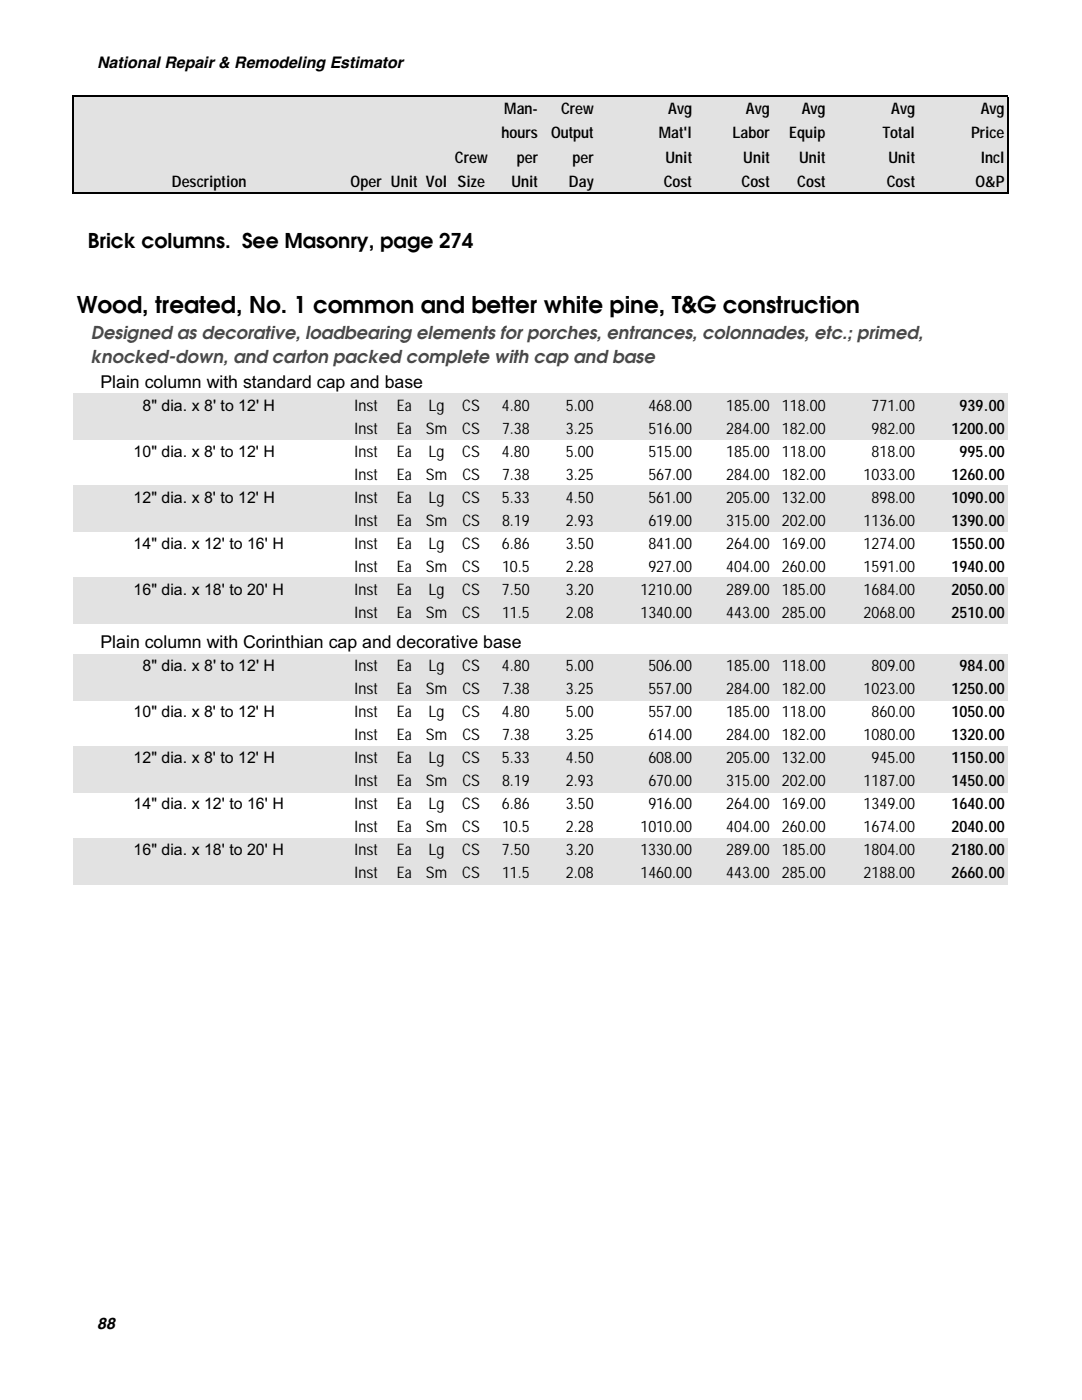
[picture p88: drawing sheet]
<svg xmlns="http://www.w3.org/2000/svg" width="216mm" height="279mm" viewBox="0 0 216 279" stroke-linecap="round" stroke-linejoin="round" font-family="sans-serif">
<defs><g id="words">
<text font-size="4.6" x="15.3" y="62.4">Wood, treated, No. 1 common and better white pine, T&amp;G construction</text>
<text font-size="4.1" x="17.5" y="49.5">Brick columns. See Masonry, page 274</text>
<g font-size="3.5" fill="#494949">
<text x="18.1" y="67.6">Designed as decorative, loadbearing elements for porches, entrances, colonnades, etc.; primed,</text>
<text x="18.1" y="72.4">knocked-down, and carton packed complete with cap and base</text>
</g>
<g font-size="3.5">
<text x="20" y="77.4">Plain column with standard cap and base</text>
<text x="20" y="129.3">Plain column with Corinthian cap and decorative base</text>
</g>
<g font-size="3.2">
<text x="19.4" y="13.6">National Repair &amp; Remodeling Estimator</text>
<text x="100.6" y="22.8">Man-</text>
<text x="111.9" y="22.8">Crew</text>
<text x="133.3" y="22.8">Avg</text>
<text x="148.8" y="22.8">Avg</text>
<text x="160" y="22.8">Avg</text>
<text x="177.8" y="22.8">Avg</text>
<text x="195.7" y="22.8">Avg</text>
<text x="100.1" y="27.6">hours</text>
<text x="110" y="27.6">Output</text>
<text x="131.5" y="27.6">Mat'l</text>
<text x="146.2" y="27.6">Labor</text>
<text x="157.5" y="27.6">Equip</text>
<text x="176.1" y="27.6">Total</text>
<text x="193.8" y="27.6">Price</text>
<text x="90.8" y="32.4">Crew</text>
<text x="103.1" y="32.4">per</text>
<text x="114.3" y="32.4">per</text>
<text x="132.8" y="32.4">Unit</text>
<text x="148.3" y="32.4">Unit</text>
<text x="159.4" y="32.4">Unit</text>
<text x="177.3" y="32.4">Unit</text>
<text x="195.7" y="32.4">Incl</text>
<text x="34.3" y="37.3">Description</text>
<text x="70" y="37.3">Oper Unit Vol Size</text>
<text x="102" y="37.3">Unit</text>
<text x="113.5" y="37.3">Day</text>
<text x="132.5" y="37.3">Cost</text>
<text x="148" y="37.3">Cost</text>
<text x="159.1" y="37.3">Cost</text>
<text x="177" y="37.3">Cost</text>
<text x="194.7" y="37.3">O&amp;P</text>
<text x="28.4" y="82">8&quot; dia. x 8' to 12' H</text>
<text x="70.7" y="82">Inst</text>
<text x="79.2" y="82">Ea</text>
<text x="85.5" y="82">Lg</text>
<text x="92.2" y="82">CS</text>
<text x="100.2" y="82">4.80</text>
<text x="112.9" y="82">5.00</text>
<text x="129.4" y="82">468.00</text>
<text x="144.9" y="82">185.00</text>
<text x="156" y="82">118.00</text>
<text x="173.9" y="82">771.00</text>
<text x="191.5" y="82">939.00</text>
<text x="70.7" y="86.6">Inst</text>
<text x="79.2" y="86.6">Ea</text>
<text x="85" y="86.6">Sm</text>
<text x="92.3" y="86.6">CS</text>
<text x="100.2" y="86.6">7.38</text>
<text x="112.9" y="86.6">3.25</text>
<text x="129.4" y="86.6">516.00</text>
<text x="144.9" y="86.6">284.00</text>
<text x="156" y="86.6">182.00</text>
<text x="173.9" y="86.6">982.00</text>
<text x="189.9" y="86.6">1200.00</text>
<text x="26.7" y="91.1">10&quot; dia. x 8' to 12' H</text>
<text x="70.7" y="91.1">Inst</text>
<text x="70.7" y="95.7">Inst</text>
<text x="79.2" y="95.7">Ea</text>
<text x="79.2" y="91.1">Ea</text>
<text x="85" y="95.7">Sm</text>
<text x="85.5" y="91.1">Lg</text>
<text x="92.2" y="91.1">CS</text>
<text x="92.3" y="95.7">CS</text>
<text x="100.2" y="91.1">4.80</text>
<text x="100.2" y="95.7">7.38</text>
<text x="112.9" y="91.1">5.00</text>
<text x="112.9" y="95.7">3.25</text>
<text x="129.4" y="91.1">515.00</text>
<text x="129.4" y="95.7">567.00</text>
<text x="144.9" y="91.1">185.00</text>
<text x="144.9" y="95.7">284.00</text>
<text x="156" y="91.1">118.00</text>
<text x="156" y="95.7">182.00</text>
<text x="172.3" y="95.7">1033.00</text>
<text x="173.9" y="91.1">818.00</text>
<text x="189.9" y="95.7">1260.00</text>
<text x="191.5" y="91.1">995.00</text>
<text x="26.7" y="100.3">12&quot; dia. x 8' to 12' H</text>
<text x="70.7" y="100.3">Inst</text>
<text x="79.2" y="100.3">Ea</text>
<text x="85.5" y="100.3">Lg</text>
<text x="92.2" y="100.3">CS</text>
<text x="100.2" y="100.3">5.33</text>
<text x="112.9" y="100.3">4.50</text>
<text x="129.4" y="100.3">561.00</text>
<text x="144.9" y="100.3">205.00</text>
<text x="156" y="100.3">132.00</text>
<text x="173.9" y="100.3">898.00</text>
<text x="189.9" y="100.3">1090.00</text>
<text x="70.7" y="104.9">Inst</text>
<text x="79.2" y="104.9">Ea</text>
<text x="85" y="104.9">Sm</text>
<text x="92.3" y="104.9">CS</text>
<text x="100.2" y="104.9">8.19</text>
<text x="112.9" y="104.9">2.93</text>
<text x="129.4" y="104.9">619.00</text>
<text x="144.9" y="104.9">315.00</text>
<text x="156" y="104.9">202.00</text>
<text x="172.3" y="104.9">1136.00</text>
<text x="189.9" y="104.9">1390.00</text>
<text x="26.7" y="109.5">14&quot; dia. x 12' to 16' H</text>
<text x="70.7" y="109.5">Inst</text>
<text x="79.2" y="109.5">Ea</text>
<text x="85.5" y="109.5">Lg</text>
<text x="92.2" y="109.5">CS</text>
<text x="100.2" y="109.5">6.86</text>
<text x="112.9" y="109.5">3.50</text>
<text x="129.4" y="109.5">841.00</text>
<text x="144.9" y="109.5">264.00</text>
<text x="156" y="109.5">169.00</text>
<text x="172.3" y="109.5">1274.00</text>
<text x="189.9" y="109.5">1550.00</text>
<text x="26.7" y="118.7">16&quot; dia. x 18' to 20' H</text>
<text x="70.7" y="114.1">Inst</text>
<text x="70.7" y="118.7">Inst</text>
<text x="79.2" y="114.1">Ea</text>
<text x="79.2" y="118.7">Ea</text>
<text x="85" y="114.1">Sm</text>
<text x="85.5" y="118.7">Lg</text>
<text x="92.2" y="118.7">CS</text>
<text x="92.3" y="114.1">CS</text>
<text x="100.2" y="118.7">7.50</text>
<text x="100.2" y="114.1">10.5</text>
<text x="112.9" y="118.7">3.20</text>
<text x="112.9" y="114.1">2.28</text>
<text x="127.8" y="118.7">1210.00</text>
<text x="129.4" y="114.1">927.00</text>
<text x="144.9" y="118.7">289.00</text>
<text x="144.9" y="114.1">404.00</text>
<text x="156" y="118.7">185.00</text>
<text x="156" y="114.1">260.00</text>
<text x="172.3" y="118.7">1684.00</text>
<text x="172.3" y="114.1">1591.00</text>
<text x="189.9" y="114.1">1940.00</text>
<text x="189.9" y="118.7">2050.00</text>
<text x="70.7" y="123.3">Inst</text>
<text x="79.2" y="123.3">Ea</text>
<text x="85" y="123.3">Sm</text>
<text x="92.3" y="123.3">CS</text>
<text x="100.2" y="123.3">11.5</text>
<text x="112.9" y="123.3">2.08</text>
<text x="127.8" y="123.3">1340.00</text>
<text x="144.9" y="123.3">443.00</text>
<text x="156" y="123.3">285.00</text>
<text x="172.3" y="123.3">2068.00</text>
<text x="189.9" y="123.3">2510.00</text>
<text x="28.4" y="133.9">8&quot; dia. x 8' to 12' H</text>
<text x="70.7" y="133.9">Inst</text>
<text x="79.2" y="133.9">Ea</text>
<text x="85.5" y="133.9">Lg</text>
<text x="92.2" y="133.9">CS</text>
<text x="100.2" y="133.9">4.80</text>
<text x="112.9" y="133.9">5.00</text>
<text x="129.4" y="133.9">506.00</text>
<text x="144.9" y="133.9">185.00</text>
<text x="156" y="133.9">118.00</text>
<text x="173.9" y="133.9">809.00</text>
<text x="191.5" y="133.9">984.00</text>
<text x="26.7" y="143.1">10&quot; dia. x 8' to 12' H</text>
<text x="70.7" y="138.5">Inst</text>
<text x="70.7" y="143.1">Inst</text>
<text x="79.2" y="138.5">Ea</text>
<text x="79.2" y="143.1">Ea</text>
<text x="85" y="138.5">Sm</text>
<text x="85.5" y="143.1">Lg</text>
<text x="92.2" y="143.1">CS</text>
<text x="92.3" y="138.5">CS</text>
<text x="100.2" y="143.1">4.80</text>
<text x="100.2" y="138.5">7.38</text>
<text x="112.9" y="143.1">5.00</text>
<text x="112.9" y="138.5">3.25</text>
<text x="129.4" y="143.1">557.00</text>
<text x="129.4" y="138.5">557.00</text>
<text x="144.9" y="143.1">185.00</text>
<text x="144.9" y="138.5">284.00</text>
<text x="156" y="143.1">118.00</text>
<text x="156" y="138.5">182.00</text>
<text x="172.3" y="138.5">1023.00</text>
<text x="173.9" y="143.1">860.00</text>
<text x="189.9" y="138.5">1250.00</text>
<text x="189.9" y="143.1">1050.00</text>
<text x="70.7" y="147.7">Inst</text>
<text x="79.2" y="147.7">Ea</text>
<text x="85" y="147.7">Sm</text>
<text x="92.3" y="147.7">CS</text>
<text x="100.2" y="147.7">7.38</text>
<text x="112.9" y="147.7">3.25</text>
<text x="129.4" y="147.7">614.00</text>
<text x="144.9" y="147.7">284.00</text>
<text x="156" y="147.7">182.00</text>
<text x="172.3" y="147.7">1080.00</text>
<text x="189.9" y="147.7">1320.00</text>
<text x="26.7" y="152.3">12&quot; dia. x 8' to 12' H</text>
<text x="70.7" y="152.3">Inst</text>
<text x="79.2" y="152.3">Ea</text>
<text x="85.5" y="152.3">Lg</text>
<text x="92.2" y="152.3">CS</text>
<text x="100.2" y="152.3">5.33</text>
<text x="112.9" y="152.3">4.50</text>
<text x="129.4" y="152.3">608.00</text>
<text x="144.9" y="152.3">205.00</text>
<text x="156" y="152.3">132.00</text>
<text x="173.9" y="152.3">945.00</text>
<text x="189.9" y="152.3">1150.00</text>
<text x="26.7" y="161.5">14&quot; dia. x 12' to 16' H</text>
<text x="70.7" y="156.9">Inst</text>
<text x="70.7" y="161.5">Inst</text>
<text x="79.2" y="156.9">Ea</text>
<text x="79.2" y="161.5">Ea</text>
<text x="85" y="156.9">Sm</text>
<text x="85.5" y="161.5">Lg</text>
<text x="92.2" y="161.5">CS</text>
<text x="92.3" y="156.9">CS</text>
<text x="100.2" y="161.5">6.86</text>
<text x="100.2" y="156.9">8.19</text>
<text x="112.9" y="161.5">3.50</text>
<text x="112.9" y="156.9">2.93</text>
<text x="129.4" y="161.5">916.00</text>
<text x="129.4" y="156.9">670.00</text>
<text x="144.9" y="161.5">264.00</text>
<text x="144.9" y="156.9">315.00</text>
<text x="156" y="161.5">169.00</text>
<text x="156" y="156.9">202.00</text>
<text x="172.3" y="161.5">1349.00</text>
<text x="172.3" y="156.9">1187.00</text>
<text x="189.9" y="156.9">1450.00</text>
<text x="189.9" y="161.5">1640.00</text>
<text x="70.7" y="166.1">Inst</text>
<text x="79.2" y="166.1">Ea</text>
<text x="85" y="166.1">Sm</text>
<text x="92.3" y="166.1">CS</text>
<text x="100.2" y="166.1">10.5</text>
<text x="112.9" y="166.1">2.28</text>
<text x="127.8" y="166.1">1010.00</text>
<text x="144.9" y="166.1">404.00</text>
<text x="156" y="166.1">260.00</text>
<text x="172.3" y="166.1">1674.00</text>
<text x="189.9" y="166.1">2040.00</text>
<text x="26.7" y="170.7">16&quot; dia. x 18' to 20' H</text>
<text x="70.7" y="170.7">Inst</text>
<text x="79.2" y="170.7">Ea</text>
<text x="85.5" y="170.7">Lg</text>
<text x="92.2" y="170.7">CS</text>
<text x="100.2" y="170.7">7.50</text>
<text x="112.9" y="170.7">3.20</text>
<text x="127.8" y="170.7">1330.00</text>
<text x="144.9" y="170.7">289.00</text>
<text x="156" y="170.7">185.00</text>
<text x="172.3" y="170.7">1804.00</text>
<text x="189.9" y="170.7">2180.00</text>
<text x="70.7" y="175.3">Inst</text>
<text x="79.2" y="175.3">Ea</text>
<text x="85" y="175.3">Sm</text>
<text x="92.3" y="175.3">CS</text>
<text x="100.2" y="175.3">11.5</text>
<text x="112.9" y="175.3">2.08</text>
<text x="127.8" y="175.3">1460.00</text>
<text x="144.9" y="175.3">443.00</text>
<text x="156" y="175.3">285.00</text>
<text x="172.3" y="175.3">2188.00</text>
<text x="189.9" y="175.3">2660.00</text>
<text x="19.4" y="265.3">88</text>
</g>
</g></defs>
<path d="M14.5 19.2h186.6v19.3h-186.6z" fill="#e2e2e2"/>
<path d="M14.5 19.1v19.6M14.7 19.2h186.5M201 19.4v19.3M14.7 38.5h186.5" fill="none" stroke="#000" stroke-width=".34"/>
<g fill="#e2e2e2">
<path d="M14.5 78.6h186.6v9.2h-186.6z"/>
<path d="M14.5 97h186.6v9.2h-186.6z"/>
<path d="M14.5 115.3h186.6v9.2h-186.6z"/>
<path d="M14.5 130.6h186.6v9.2h-186.6z"/>
<path d="M14.5 148.9h186.6v9.2h-186.6z"/>
<path d="M14.5 167.3h186.6v9.2h-186.6z"/>
</g>
<use href="#words"/>
</svg>
